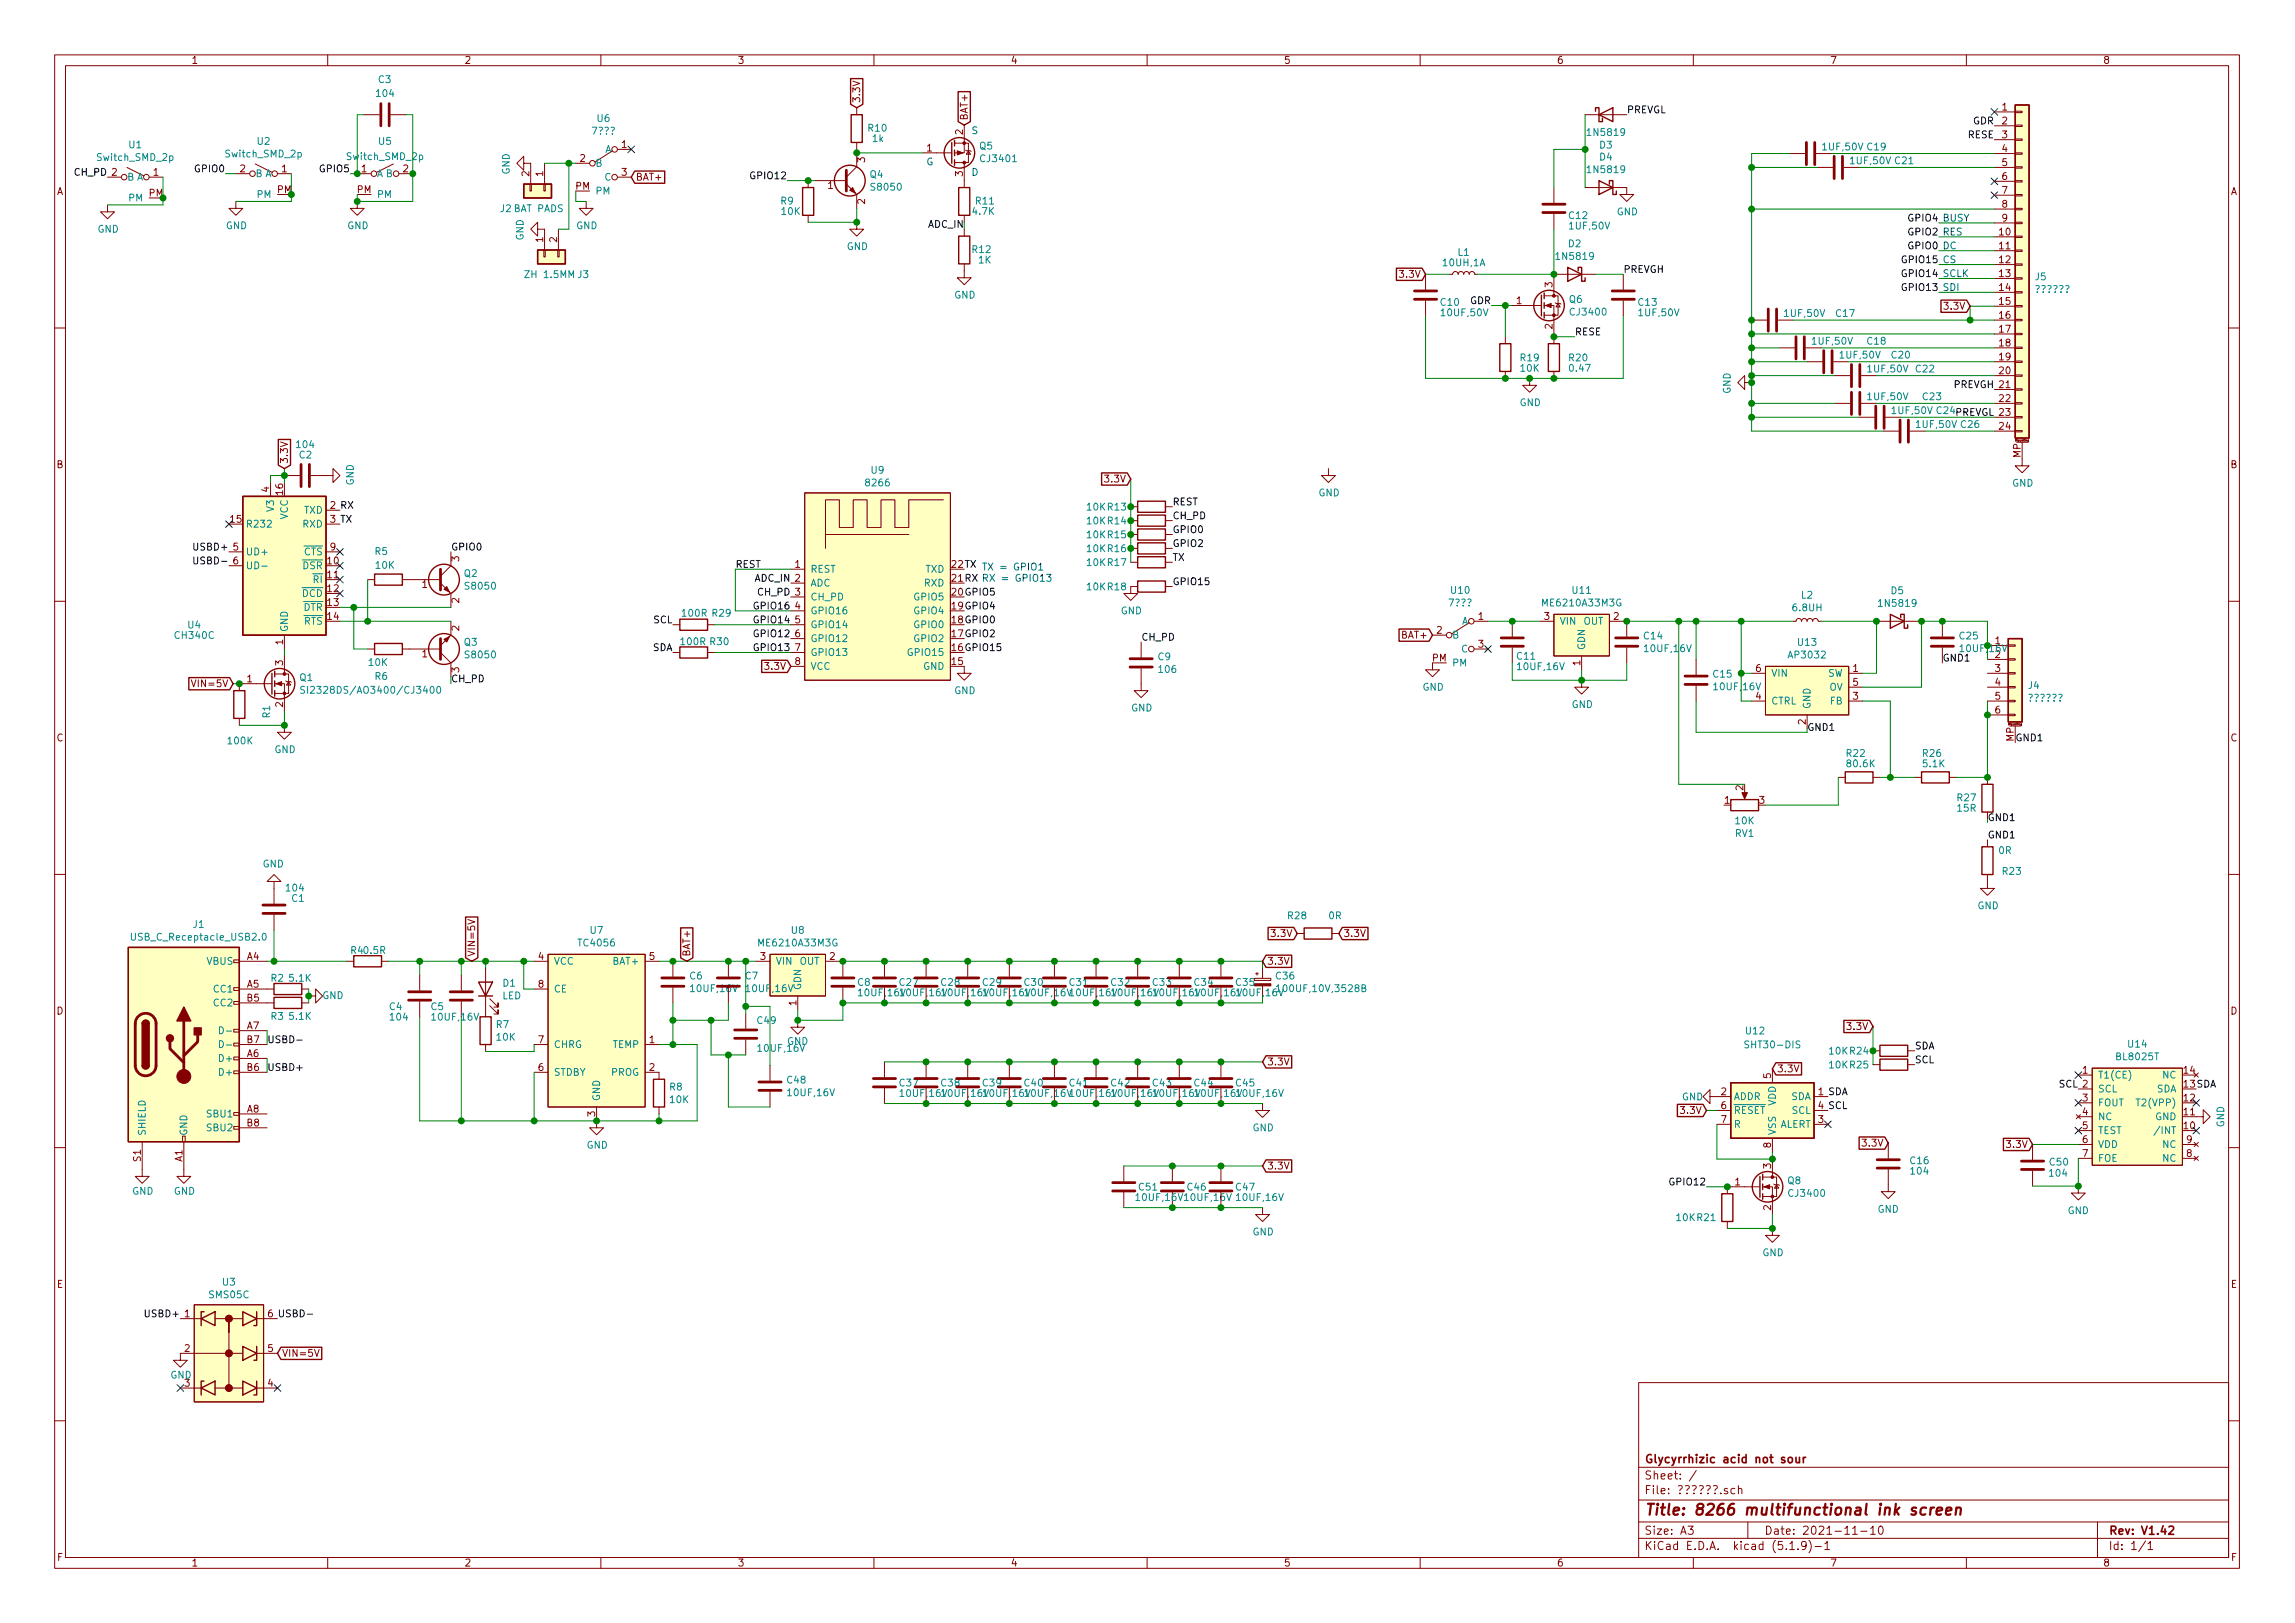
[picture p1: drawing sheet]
<svg xmlns="http://www.w3.org/2000/svg" width="420mm" height="297mm" viewBox="0 0 420 297" stroke-linecap="round" stroke-linejoin="round" font-family="sans-serif">
<defs><g id="words">
<text font-size="2.8" fill="#840000" x="301" y="277.3">Title: 8266 multifunctional ink screen</text>
<g font-size="2.1" fill="#840000">
<text x="301" y="267.8">Glycyrrhizic acid not sour</text>
<text x="301" y="273.5">File: .sch</text>
<text x="301" y="270.8">Sheet: /</text>
<text x="301" y="280.9">Size: A3</text>
<text x="323" y="280.9">Date: 2021-11-10</text>
<text x="386" y="280.9">Rev: V1.42</text>
<text x="301" y="283.7">KiCad E.D.A. kicad (5.1.9)-1</text>
<text x="386" y="283.7">Id: 1/1</text>
</g>
<g font-size="1.8" fill="#840000">
<text x="35" y="11.7">1</text>
<text x="85" y="11.7">2</text>
<text x="135" y="11.7">3</text>
<text x="185" y="11.7">4</text>
<text x="235" y="11.7">5</text>
<text x="285" y="11.7">6</text>
<text x="335" y="11.7">7</text>
<text x="385" y="11.7">8</text>
<text x="157.5" y="18.9" transform="rotate(-90 157.5 18.9)">3.3V</text>
<text x="177.2" y="22.1" transform="rotate(-90 177.2 22.1)">BAT+</text>
<text x="366.5" y="20.2">1</text>
<text x="366.5" y="22.8">2</text>
<text x="106.2" y="29.6">2</text>
<text x="113.8" y="27.1">1</text>
<text x="158.4" y="29.7" transform="rotate(-90 158.4 29.7)">3</text>
<text x="169.7" y="27.7">1</text>
<text x="176.3" y="24.6" transform="rotate(-90 176.3 24.6)">2</text>
<text x="366.5" y="25.3">3</text>
<text x="366.5" y="27.8">4</text>
<text x="10.4" y="35.7">A</text>
<text x="27.3" y="36">PM</text>
<text x="28.1" y="32.2">1</text>
<text x="44" y="31.5">2</text>
<text x="50.7" y="35.3">PM</text>
<text x="51.6" y="31.5">1</text>
<text x="65.4" y="35.3">PM</text>
<text x="66.2" y="31.5">1</text>
<text x="73.8" y="31.5">2</text>
<text x="96.9" y="32.3" transform="rotate(-90 96.9 32.3)">2</text>
<text x="99.4" y="32.3" transform="rotate(-90 99.4 32.3)">1</text>
<text x="105.4" y="34.7">PM</text>
<text x="113.8" y="32.2">3</text>
<text x="116.4" y="33.1">BAT+</text>
<text x="151.6" y="34.6">1</text>
<text x="176.3" y="32.3" transform="rotate(-90 176.3 32.3)">3</text>
<text x="366.5" y="30.4">5</text>
<text x="366.5" y="32.9">6</text>
<text x="366.5" y="35.5">7</text>
<text x="408.4" y="35.7">A</text>
<text x="158.4" y="37.3" transform="rotate(-90 158.4 37.3)">2</text>
<text x="366.5" y="38">8</text>
<text x="366.5" y="40.5">9</text>
<text x="99.4" y="44.3" transform="rotate(-90 99.4 44.3)">1</text>
<text x="102" y="44.3" transform="rotate(-90 102 44.3)">2</text>
<text x="366.1" y="43.1">10</text>
<text x="366.1" y="45.6">11</text>
<text x="256.6" y="50.8">3.3V</text>
<text x="284.2" y="52.6" transform="rotate(-90 284.2 52.6)">3</text>
<text x="366.1" y="48.2">12</text>
<text x="366.1" y="50.7">13</text>
<text x="366.1" y="53.2">14</text>
<text x="277.6" y="55.7">1</text>
<text x="356.3" y="56.7">3.3V</text>
<text x="366.1" y="55.8">15</text>
<text x="366.1" y="58.3">16</text>
<text x="284.2" y="60.2" transform="rotate(-90 284.2 60.2)">2</text>
<text x="366.1" y="60.9">17</text>
<text x="366.1" y="63.4">18</text>
<text x="366.1" y="65.9">19</text>
<text x="366.1" y="68.5">20</text>
<text x="366.1" y="73.6">22</text>
<text x="366.1" y="78.6">24</text>
<text x="370" y="83.8" transform="rotate(-90 370 83.8)">MP</text>
<text x="10.4" y="85.7">B</text>
<text x="52.7" y="85" transform="rotate(-90 52.7 85)">3.3V</text>
<text x="202.6" y="88.3">3.3V</text>
<text x="408.4" y="85.7">B</text>
<text x="42.2" y="95.7">15</text>
<text x="49.3" y="90.1" transform="rotate(-90 49.3 90.1)">4</text>
<text x="51.8" y="90.5" transform="rotate(-90 51.8 90.5)">16</text>
<text x="60.5" y="100.7">9</text>
<text x="60" y="103.3">10</text>
<text x="60" y="105.8">11</text>
<text x="77.3" y="107.6">1</text>
<text x="84.1" y="102.8" transform="rotate(-90 84.1 102.8)">3</text>
<text x="145.6" y="103.9">1</text>
<text x="60" y="108.4">12</text>
<text x="60" y="110.9">13</text>
<text x="60" y="113.4">14</text>
<text x="84.1" y="110.4" transform="rotate(-90 84.1 110.4)">2</text>
<text x="145.6" y="111.5">4</text>
<text x="270.7" y="113.4">1</text>
<text x="282.7" y="113.4">3</text>
<text x="295.4" y="113.4">2</text>
<text x="51.8" y="118" transform="rotate(-90 51.8 118)">1</text>
<text x="84.1" y="115.5" transform="rotate(-90 84.1 115.5)">2</text>
<text x="145.6" y="114.1">5</text>
<text x="145.6" y="116.6">6</text>
<text x="145.6" y="119.2">7</text>
<text x="256.8" y="116.9">BAT+</text>
<text x="263" y="116">2</text>
<text x="270.7" y="118.5">3</text>
<text x="365.3" y="117.9">1</text>
<text x="35.7" y="125.8">VIN=5V</text>
<text x="45.2" y="124.9">1</text>
<text x="51.8" y="121.8" transform="rotate(-90 51.8 121.8)">3</text>
<text x="77.3" y="120.3">1</text>
<text x="84.1" y="123.1" transform="rotate(-90 84.1 123.1)">3</text>
<text x="140.4" y="122.6">3.3V</text>
<text x="145.6" y="121.7">8</text>
<text x="174.3" y="121.7">15</text>
<text x="262.2" y="121.1">PM</text>
<text x="289.3" y="121.8" transform="rotate(-90 289.3 121.8)">1</text>
<text x="321.5" y="123">6</text>
<text x="339.2" y="123">1</text>
<text x="339.2" y="125.5">5</text>
<text x="365.3" y="120.4">2</text>
<text x="365.3" y="123">3</text>
<text x="365.3" y="125.5">4</text>
<text x="51.8" y="129.4" transform="rotate(-90 51.8 129.4)">2</text>
<text x="321.5" y="128.1">4</text>
<text x="339.2" y="128.1">3</text>
<text x="365.3" y="128.1">5</text>
<text x="365.3" y="130.6">6</text>
<text x="10.4" y="135.7">C</text>
<text x="330.6" y="132.6" transform="rotate(-90 330.6 132.6)">2</text>
<text x="368.7" y="135.7" transform="rotate(-90 368.7 135.7)">MP</text>
<text x="408.4" y="135.7">C</text>
<text x="315.7" y="147.1">1</text>
<text x="319.2" y="144.7" transform="rotate(-90 319.2 144.7)">2</text>
<text x="322.1" y="147.1">3</text>
<text x="233.1" y="171.5">3.3V</text>
<text x="245.9" y="171.5">3.3V</text>
<text x="45.2" y="175.7">A4</text>
<text x="87" y="175.1" transform="rotate(-90 87 175.1)">VIN=5V</text>
<text x="98.6" y="175.7">4</text>
<text x="118.9" y="175.7">5</text>
<text x="126.4" y="175.1" transform="rotate(-90 126.4 175.1)">BAT+</text>
<text x="139.2" y="175.7">3</text>
<text x="151.9" y="175.7">2</text>
<text x="231.9" y="176.6">3.3V</text>
<text x="10.4" y="185.7">D</text>
<text x="45.2" y="180.8">A5</text>
<text x="45.2" y="183.3">B5</text>
<text x="98.6" y="180.8">8</text>
<text x="145.8" y="184" transform="rotate(-90 145.8 184)">1</text>
<text x="408.4" y="185.7">D</text>
<text x="45.2" y="188.4">A7</text>
<text x="45.2" y="190.9">B7</text>
<text x="98.6" y="190.9">7</text>
<text x="118.9" y="190.9">1</text>
<text x="338.5" y="188.5">3.3V</text>
<text x="45.2" y="193.5">A6</text>
<text x="45.2" y="196">B6</text>
<text x="98.6" y="196">6</text>
<text x="118.9" y="196">2</text>
<text x="231.9" y="195">3.3V</text>
<text x="324.2" y="197.4" transform="rotate(-90 324.2 197.4)">5</text>
<text x="325.3" y="196.3">3.3V</text>
<text x="381.3" y="196.5">1</text>
<text x="399.8" y="196.5">14</text>
<text x="45.2" y="203.6">A8</text>
<text x="308" y="203.9">3.3V</text>
<text x="315.1" y="200.4">2</text>
<text x="315.1" y="203">6</text>
<text x="381.3" y="201.6">3</text>
<text x="399.8" y="201.6">12</text>
<text x="45.2" y="206.2">B8</text>
<text x="109" y="204.4" transform="rotate(-90 109 204.4)">3</text>
<text x="315.1" y="205.5">7</text>
<text x="332.9" y="205.5">3</text>
<text x="341.3" y="209.8">3.3V</text>
<text x="381.3" y="204.1">4</text>
<text x="381.3" y="206.7">5</text>
<text x="381.3" y="209.2">6</text>
<text x="399.8" y="206.7">10</text>
<text x="399.8" y="204.1">11</text>
<text x="400.3" y="209.2">9</text>
<text x="25.8" y="212.6" transform="rotate(-90 25.8 212.6)">S1</text>
<text x="33.4" y="212.6" transform="rotate(-90 33.4 212.6)">A1</text>
<text x="231.9" y="214">3.3V</text>
<text x="324.2" y="213.9" transform="rotate(-90 324.2 213.9)">3</text>
<text x="324.2" y="210.1" transform="rotate(-90 324.2 210.1)">8</text>
<text x="367.7" y="210.1">3.3V</text>
<text x="381.3" y="211.7">7</text>
<text x="400.3" y="211.7">8</text>
<text x="317.7" y="217">1</text>
<text x="324.2" y="221.5" transform="rotate(-90 324.2 221.5)">2</text>
<text x="10.4" y="235.7">E</text>
<text x="408.4" y="235.7">E</text>
<text x="33.8" y="247.4">2</text>
<text x="49" y="247.4">5</text>
<text x="51.6" y="248.3">VIN=5V</text>
<text x="33.8" y="253.8">3</text>
<text x="49" y="253.8">4</text>
<text x="10.5" y="285.7">F</text>
<text x="35" y="286.7">1</text>
<text x="85" y="286.7">2</text>
<text x="135" y="286.7">3</text>
<text x="185" y="286.7">4</text>
<text x="235" y="286.7">5</text>
<text x="285" y="286.7">6</text>
<text x="335" y="286.7">7</text>
<text x="385" y="286.7">8</text>
<text x="408.5" y="285.7">F</text>
</g>
<g font-size="1.8" fill="#008484">
<text x="69" y="17.7">104</text>
<text x="69.3" y="15.2">C3</text>
<text x="109.4" y="22.3">U6</text>
<text x="17.9" y="29.4">Switch_SMD_2p</text>
<text x="23.6" y="27.1">U1</text>
<text x="41.4" y="28.8">Switch_SMD_2p</text>
<text x="47.1" y="26.5">U2</text>
<text x="63.7" y="29.3">Switch_SMD_2p</text>
<text x="69.4" y="26.5">U5</text>
<text x="110" y="24.6">7</text>
<text x="110.7" y="28">A</text>
<text x="159" y="24.1">R10</text>
<text x="159.8" y="26">1k</text>
<text x="179.4" y="27.4">Q5</text>
<text x="179.7" y="29.7">CJ3401</text>
<text x="290.9" y="24.9">1N5819</text>
<text x="292.9" y="27.2">D3</text>
<text x="292.9" y="29.4">D4</text>
<text x="333.8" y="27.5">1UF,50V C19</text>
<text x="23.2" y="33.1">B A</text>
<text x="46.7" y="32.4">B A</text>
<text x="69" y="32.4">A B</text>
<text x="93.3" y="32" transform="rotate(-90 93.3 32)">GND</text>
<text x="109" y="30.5">B</text>
<text x="109" y="35.6">PM</text>
<text x="110.7" y="33.1">C</text>
<text x="159.3" y="32.6">Q4</text>
<text x="159.7" y="34.9">S8050</text>
<text x="290.9" y="31.7">1N5819</text>
<text x="338.9" y="30.1">1UF,50V C21</text>
<text x="23.6" y="36.9">PM</text>
<text x="41.4" y="41.9">GND</text>
<text x="47.1" y="36.2">PM</text>
<text x="63.6" y="41.9">GND</text>
<text x="69" y="36.2">PM</text>
<text x="91.6" y="38.8">J2 BAT PADS</text>
<text x="105.5" y="41.9">GND</text>
<text x="143" y="37.4">R9</text>
<text x="143.1" y="39.3">10K</text>
<text x="178.2" y="39.3">4.7K</text>
<text x="178.7" y="37.4">R11</text>
<text x="287.3" y="40.1">C12</text>
<text x="287.5" y="42">1UF,50V</text>
<text x="296" y="39.4">GND</text>
<text x="17.9" y="42.6">GND</text>
<text x="95.9" y="44" transform="rotate(-90 95.9 44)">GND</text>
<text x="155" y="45.8">GND</text>
<text x="178.1" y="46.3">R12</text>
<text x="267" y="46.8">L1</text>
<text x="285.2" y="47.6">1N5819</text>
<text x="287.2" y="45.2">D2</text>
<text x="96.5" y="50.9">ZH 1.5MM J3</text>
<text x="179.2" y="48.2">1K</text>
<text x="264.3" y="48.7">10UH,1A</text>
<text x="372.6" y="51.3">J5</text>
<text x="174.7" y="54.6">GND</text>
<text x="263.8" y="56">C10</text>
<text x="264.1" y="57.9">10UF,50V</text>
<text x="287.3" y="55.4">Q6</text>
<text x="287.7" y="57.7">CJ3400</text>
<text x="300" y="56">C13</text>
<text x="300.2" y="57.9">1UF,50V</text>
<text x="326.8" y="58">1UF,50V</text>
<text x="336.2" y="58">C17</text>
<text x="331.9" y="63.1">1UF,50V</text>
<text x="337" y="65.6">1UF,50V</text>
<text x="341.9" y="63.1">C18</text>
<text x="346.4" y="65.6">C20</text>
<text x="278.4" y="66.1">R19</text>
<text x="278.4" y="68">10K</text>
<text x="287.3" y="66.1">R20</text>
<text x="287.5" y="68">0.47</text>
<text x="342.1" y="68.2">1UF,50V</text>
<text x="350.8" y="68.2">C22</text>
<text x="278.2" y="74.3">GND</text>
<text x="316.8" y="72.1" transform="rotate(-90 316.8 72.1)">GND</text>
<text x="342.1" y="73.2">1UF,50V</text>
<text x="352.1" y="73.2">C23</text>
<text x="54.4" y="82">104</text>
<text x="54.8" y="83.9">C2</text>
<text x="351" y="78.3">1UF,50V C26</text>
<text x="64.8" y="88.9" transform="rotate(-90 64.8 88.9)">GND</text>
<text x="158.7" y="89">8266</text>
<text x="159.5" y="86.7">U9</text>
<text x="368.4" y="89.1">GND</text>
<text x="50.2" y="93.5" transform="rotate(-90 50.2 93.5)">V3</text>
<text x="52.7" y="95.1" transform="rotate(-90 52.7 95.1)">VCC</text>
<text x="55.7" y="94">TXD</text>
<text x="199" y="93.4">10K R13</text>
<text x="199" y="96">10K R14</text>
<text x="241.4" y="90.8">GND</text>
<text x="45" y="96.6">R232</text>
<text x="45" y="101.6">UD+</text>
<text x="55.4" y="96.6">RXD</text>
<text x="55.7" y="101.6">CTS</text>
<text x="68.7" y="101.6">R5</text>
<text x="199" y="98.5">10K R15</text>
<text x="199" y="101.1">10K R16</text>
<text x="45" y="104.2">UD-</text>
<text x="55.4" y="104.2">DSR</text>
<text x="57.4" y="106.7">RI</text>
<text x="68.8" y="104.1">10K</text>
<text x="85" y="105.6">Q2</text>
<text x="85.4" y="107.9">S8050</text>
<text x="148.3" y="104.8">REST</text>
<text x="148.3" y="107.4">ADC</text>
<text x="169.2" y="107.4">RXD</text>
<text x="169.4" y="104.8">TXD</text>
<text x="199" y="103.6">10K R17</text>
<text x="55.3" y="109.3">DCD</text>
<text x="55.5" y="111.8">DTR</text>
<text x="125" y="112.9">100R R29</text>
<text x="148.3" y="109.9">CH_PD</text>
<text x="148.3" y="112.4">GPIO16</text>
<text x="167.6" y="112.4">GPIO4</text>
<text x="167.6" y="109.9">GPIO5</text>
<text x="199" y="108">10K R18</text>
<text x="205.2" y="112.4">GND</text>
<text x="265.7" y="108.7">U10</text>
<text x="266.9" y="111">7</text>
<text x="282.7" y="111">ME6210A33M3G</text>
<text x="287.9" y="108.7">U11</text>
<text x="328.3" y="111.9">6.8UH</text>
<text x="329.8" y="109.6">L2</text>
<text x="344.2" y="111.1">1N5819</text>
<text x="346.2" y="108.7">D5</text>
<text x="32.2" y="116.9">CH340C</text>
<text x="34.4" y="115">U4</text>
<text x="52.7" y="115.7" transform="rotate(-90 52.7 115.7)">GND</text>
<text x="55.7" y="114.3">RTS</text>
<text x="85" y="118.2">Q3</text>
<text x="124.7" y="118.1">100R R30</text>
<text x="148.3" y="115">GPIO14</text>
<text x="148.3" y="117.5">GPIO12</text>
<text x="167.6" y="117.5">GPIO2</text>
<text x="167.6" y="115">GPIO0</text>
<text x="265.8" y="116.9">B</text>
<text x="267.6" y="114.3">A</text>
<text x="267.6" y="119.4">C</text>
<text x="285.5" y="114.3">VIN</text>
<text x="289.9" y="114.3">OUT</text>
<text x="290.2" y="119" transform="rotate(-90 290.2 119)">GDN</text>
<text x="301" y="117">C14</text>
<text x="301.3" y="119.3">10UF,16V</text>
<text x="329.2" y="118.2">U13</text>
<text x="358.8" y="117">C25</text>
<text x="54.9" y="124.6">Q1</text>
<text x="67.6" y="121.9">10K</text>
<text x="68.7" y="124.4">R6</text>
<text x="85.4" y="120.5">S8050</text>
<text x="148.3" y="120.1">GPIO13</text>
<text x="148.3" y="122.6">VCC</text>
<text x="166.6" y="120.1">GPIO15</text>
<text x="169" y="122.6">GND</text>
<text x="212" y="120.8">C9</text>
<text x="212.2" y="123.2">106</text>
<text x="265.8" y="122">PM</text>
<text x="277.8" y="120.7">C11</text>
<text x="278.1" y="122.6">10UF,16V</text>
<text x="313.7" y="124">C15</text>
<text x="324.2" y="123.9">VIN</text>
<text x="327.6" y="120.5">AP3032</text>
<text x="334.6" y="123.9">SW</text>
<text x="49.5" y="131.4" transform="rotate(-90 49.5 131.4)">R1</text>
<text x="57" y="127">SI2328DS/AO3400/CJ3400</text>
<text x="174.7" y="127">GND</text>
<text x="207.1" y="130.2">GND</text>
<text x="260.4" y="126.4">GND</text>
<text x="287.7" y="129.6">GND</text>
<text x="314" y="126.3">10UF,16V</text>
<text x="324.2" y="128.9">CTRL</text>
<text x="331.5" y="129.8" transform="rotate(-90 331.5 129.8)">GND</text>
<text x="334.9" y="126.4">OV</text>
<text x="335.1" y="128.9">FB</text>
<text x="371.4" y="126.1">J4</text>
<text x="41.8" y="136.2">100K</text>
<text x="50.2" y="137.8">GND</text>
<text x="338.1" y="138.5">R22</text>
<text x="338.3" y="140.4">80.6K</text>
<text x="352.1" y="138.5">R26</text>
<text x="352.1" y="140.4">5.1K</text>
<text x="358.4" y="146.6">R27</text>
<text x="358.4" y="148.6">15R</text>
<text x="317.7" y="153.2">RV1</text>
<text x="317.8" y="150.9">10K</text>
<text x="48.1" y="158.8">GND</text>
<text x="366" y="156.3">0R</text>
<text x="366.7" y="160.1">R23</text>
<text x="52.5" y="163.2">104</text>
<text x="53.4" y="165.1">C1</text>
<text x="362" y="166.4">GND</text>
<text x="24.6" y="172.1">USB_C_Receptacle_USB2.0</text>
<text x="35.4" y="169.8">J1</text>
<text x="106.1" y="173.2">TC4056</text>
<text x="108.1" y="170.9">U7</text>
<text x="139.2" y="173.2">ME6210A33M3G</text>
<text x="144.9" y="170.9">U8</text>
<text x="235.8" y="168.2">R28</text>
<text x="243.3" y="168.2">0R</text>
<text x="37.9" y="176.6">VBUS</text>
<text x="49.6" y="179.7">R2</text>
<text x="53.1" y="179.7">5.1K</text>
<text x="64.2" y="174.6">R4</text>
<text x="66.9" y="174.6">0.5R</text>
<text x="101.3" y="176.6">VCC</text>
<text x="112.4" y="176.6">BAT+</text>
<text x="126.3" y="179.3">C6</text>
<text x="136.5" y="179.3">C7</text>
<text x="142" y="176.6">VIN</text>
<text x="146.4" y="176.6">OUT</text>
<text x="233.7" y="179.3">C36</text>
<text x="39.3" y="181.6">CC1</text>
<text x="39.3" y="184.2">CC2</text>
<text x="59" y="182.8">GND</text>
<text x="71.3" y="184.9">C4</text>
<text x="78.9" y="184.9">C5</text>
<text x="91.9" y="182.9">LED</text>
<text x="92.1" y="180.6">D1</text>
<text x="101.3" y="181.6">CE</text>
<text x="126.7" y="181.6">10UF,16V</text>
<text x="136.8" y="181.6">10UF,16V</text>
<text x="146.7" y="181.3" transform="rotate(-90 146.7 181.3)">GDN</text>
<text x="157" y="180.4">C8</text>
<text x="157.4" y="182.3">10UF,16V10UF,16V10UF,16V10UF,16V10UF,16V10UF,16V10UF,16V10UF,16V10UF,16V10UF,16V</text>
<text x="164.7" y="180.4">C27</text>
<text x="172.4" y="180.4">C28</text>
<text x="180" y="180.4">C29</text>
<text x="187.6" y="180.4">C30</text>
<text x="195.9" y="180.4">C31</text>
<text x="203.5" y="180.4">C32</text>
<text x="211.1" y="180.4">C33</text>
<text x="218.7" y="180.4">C34</text>
<text x="226.3" y="180.4">C35</text>
<text x="234.6" y="181.6">100UF,10V,3528B</text>
<text x="49.6" y="186.7">R3</text>
<text x="53.1" y="186.7">5.1K</text>
<text x="71.5" y="186.8">104</text>
<text x="79.3" y="186.8">10UF,16V</text>
<text x="90.9" y="188.1">R7</text>
<text x="91" y="190.5">10K</text>
<text x="101.3" y="191.8">CHRG</text>
<text x="112.2" y="191.8">TEMP</text>
<text x="138.7" y="187.4">C49</text>
<text x="144.1" y="191.2">GND</text>
<text x="319.7" y="189.3">U12</text>
<text x="320" y="191.9">SHT30-DIS</text>
<text x="389.7" y="191.7">U14</text>
<text x="40.5" y="194.3">D+</text>
<text x="40.5" y="196.9">D+</text>
<text x="101.3" y="196.9">STDBY</text>
<text x="111.9" y="196.9">PROG</text>
<text x="139" y="192.5">10UF,16V</text>
<text x="334.9" y="193">10K R24</text>
<text x="334.9" y="195.5">10K R25</text>
<text x="384" y="197.4">T1(CE)</text>
<text x="387.6" y="194">BL8025T</text>
<text x="396" y="197.4">NC</text>
<text x="109.9" y="201.6" transform="rotate(-90 109.9 201.6)">GND</text>
<text x="122.6" y="199.6">R8</text>
<text x="122.7" y="201.9">10K</text>
<text x="144.2" y="198.3">C48</text>
<text x="144.4" y="200.6">10UF,16V</text>
<text x="164.7" y="198.8">C37</text>
<text x="165" y="200.7">10UF,16V10UF,16V10UF,16V10UF,16V10UF,16V10UF,16V10UF,16V10UF,16V10UF,16V</text>
<text x="172.4" y="198.8">C38</text>
<text x="180" y="198.8">C39</text>
<text x="187.6" y="198.8">C40</text>
<text x="195.9" y="198.8">C41</text>
<text x="203.5" y="198.8">C42</text>
<text x="211.1" y="198.8">C43</text>
<text x="218.7" y="198.8">C44</text>
<text x="226.3" y="198.8">C45</text>
<text x="307.9" y="201.4">GND</text>
<text x="317.4" y="201.3">ADDR</text>
<text x="317.4" y="203.9">RESET</text>
<text x="325.1" y="202.4" transform="rotate(-90 325.1 202.4)">VDD</text>
<text x="327.9" y="201.3">SDA</text>
<text x="328.1" y="203.9">SCL</text>
<text x="384" y="199.9">SCL</text>
<text x="384" y="202.5">FOUT</text>
<text x="391.7" y="202.5">T2(VPP)</text>
<text x="394.8" y="199.9">SDA</text>
<text x="26.7" y="207.9" transform="rotate(-90 26.7 207.9)">SHIELD</text>
<text x="34.3" y="207.9" transform="rotate(-90 34.3 207.9)">GND</text>
<text x="38.1" y="204.5">SBU1</text>
<text x="38.1" y="207">SBU2</text>
<text x="229.3" y="207">GND</text>
<text x="317.4" y="206.4">R</text>
<text x="325.1" y="207.8" transform="rotate(-90 325.1 207.8)">VSS</text>
<text x="325.7" y="206.4">ALERT</text>
<text x="384" y="205">NC</text>
<text x="384" y="207.6">TEST</text>
<text x="394.6" y="205">GND</text>
<text x="395.2" y="207.6">/INT</text>
<text x="407.2" y="206.3" transform="rotate(-90 407.2 206.3)">GND</text>
<text x="107.4" y="210.2">GND</text>
<text x="349.8" y="213.1">C16</text>
<text x="349.9" y="215">104</text>
<text x="375.3" y="213.3">C50</text>
<text x="375.3" y="215.4">104</text>
<text x="384" y="210.1">VDD</text>
<text x="384" y="212.6">FOE</text>
<text x="396" y="212.6">NC</text>
<text x="396" y="210.1">NC</text>
<text x="24.2" y="218.7">GND</text>
<text x="31.8" y="218.7">GND</text>
<text x="208.2" y="219.8">10UF,16V 10UF,16V</text>
<text x="208.6" y="217.9">C51</text>
<text x="217.4" y="217.9">C46</text>
<text x="226.3" y="217.9">C47</text>
<text x="226.6" y="219.8">10UF,16V</text>
<text x="327.3" y="216.7">Q8</text>
<text x="327.7" y="219">CJ3400</text>
<text x="343.7" y="222">GND</text>
<text x="229.3" y="226.1">GND</text>
<text x="307" y="223.5">10K R21</text>
<text x="378.5" y="222.2">GND</text>
<text x="322.7" y="229.9">GND</text>
<text x="38.4" y="237.6">SMS05C</text>
<text x="40.8" y="235.3">U3</text>
<text x="31.2" y="252.3">GND</text>
</g>
<g font-size="1.8">
<text x="297.8" y="20.7">PREVGL</text>
<text x="361.2" y="22.8">GDR</text>
<text x="360.3" y="25.3">RESE</text>
<text x="13.7" y="32.2">CH_PD 2</text>
<text x="35.9" y="31.5">GPIO0</text>
<text x="58.7" y="31.5">GPIO5</text>
<text x="137.7" y="32.8">GPIO12</text>
<text x="170" y="41.7">ADC_IN</text>
<text x="297.2" y="49.9">PREVGH</text>
<text x="269.1" y="55.7">GDR</text>
<text x="288.3" y="61.4">RESE</text>
<text x="357.7" y="71">PREVGH 21</text>
<text x="346.5" y="75.8">1UF,50V C24PREVGL 23</text>
<text x="60.5" y="93.1">2 RX</text>
<text x="60.5" y="95.7">3 TX</text>
<text x="214.6" y="92.5">REST</text>
<text x="214.6" y="95">CH_PD</text>
<text x="35.9" y="100.7">USBD+ 5</text>
<text x="82.5" y="100.7">GPIO0</text>
<text x="214.6" y="97.6">GPIO0</text>
<text x="214.6" y="100.1">GPIO2</text>
<text x="36.3" y="103.3">USBD- 6</text>
<text x="134.6" y="103.9">REST</text>
<text x="138.2" y="106.5">ADC_IN 2</text>
<text x="174.3" y="103.9">22TX</text>
<text x="214.6" y="107.1">GPIO15</text>
<text x="214.6" y="102.7">TX</text>
<text x="138.4" y="111.5">GPIO16</text>
<text x="138.8" y="109">CH_PD 3</text>
<text x="174.3" y="111.5">19GPIO4</text>
<text x="174.3" y="109">20GPIO5</text>
<text x="119.5" y="119.2">SDA</text>
<text x="119.7" y="114.1">SCL</text>
<text x="138.4" y="116.6">GPIO12</text>
<text x="138.4" y="119.2">GPIO13</text>
<text x="138.4" y="114.1">GPIO14</text>
<text x="174.3" y="119.2">16GPIO15</text>
<text x="174.3" y="116.6">17GPIO2</text>
<text x="174.3" y="114.1">18GPIO0</text>
<text x="208.9" y="117.3">CH_PD</text>
<text x="82.5" y="124.9">CH_PD</text>
<text x="355.6" y="121.1">GND1</text>
<text x="330.8" y="133.8">GND1</text>
<text x="368.9" y="135.7">GND1</text>
<text x="363.9" y="150.3">GND1</text>
<text x="363.9" y="153.5">GND1</text>
<text x="48.9" y="190.9">USBD-</text>
<text x="48.9" y="196">USBD+</text>
<text x="350.5" y="194.6">SCL</text>
<text x="350.5" y="192.1">SDA</text>
<text x="332.9" y="200.4">1 SDA</text>
<text x="332.9" y="203">4 SCL</text>
<text x="377" y="199">SCL 2</text>
<text x="399.8" y="199">13SDA</text>
<text x="306" y="217">GPIO12</text>
<text x="27" y="241.1">USBD+ 1</text>
<text x="49" y="241.1">6 USBD-</text>
</g>
<g font-size="1.8" fill="#0000c2">
<text x="177.8" y="24.5">S</text>
<text x="169.5" y="30.3">G</text>
<text x="177.8" y="32.2">D</text>
<text x="349.6" y="40.5">GPIO4 BUSY</text>
<text x="349.6" y="45.6">GPIO0 DC</text>
<text x="349.6" y="43.1">GPIO2 RES</text>
<text x="348.6" y="48.2">GPIO15 CS</text>
<text x="348.6" y="53.2">GPIO13 SDI</text>
<text x="348.6" y="50.7">GPIO14 SCLK</text>
<text x="174.3" y="106.5">21RX RX = GPIO13</text>
<text x="179.7" y="104.4">TX = GPIO1</text>
</g>
<text font-size="1.8" fill="#008400" x="359.1" y="119.3">10UF,16V</text>
<g font-size=".5" fill="#840000">
<text x="369" y="80.8">Mounting</text>
<text x="367.7" y="132.7">Mounting</text>
</g>
</g></defs>
<g fill="none" stroke="#840000" stroke-width=".18">
<path d="M10 10h400v277h-400zM12 12h396v273.1h-396zM60 10v2M110 10v2M156.8 19.7v1.3M160 10v2M210 10v2M260 10v2M310 10v2M360 10v2M19.7 37.5v1.3h1.3l-1.3 1.2-1.3-1.2h1.3M19.7 32.4h2.5"/>
<path d="M23.2 30.6l3.1 1.6M27.3 32.4h2.5M43.2 36.9v1.2h1.2l-1.2 1.3-1.3-1.3h1.3M43.2 31.8h2.5M46.7 30l3.1 1.5M50.8 31.8h2.5M65.4 36.9v1.2h1.3l-1.3 1.3-1.3-1.3h1.3M65.4 31.8h2.5M66.7 21h2.8M71.5 21h2.8M72 30l-3 1.5M73 31.8h2.6"/>
<path d="M95.9 29.9v-1.3l-1.3 1.3 1.3 1.3v-1.3h1.3v3.8M97 33.7h.3v1.3h-.3zM99.6 33.7h.2v1.3h-.2zM99.7 29.9v3.8M105.4 29.9h2.5M107.3 36.9v1.2h1.3l-1.3 1.3-1.3-1.3h1.3M112.1 27.6l-3.1 2M113 32.4h2.6M113 27.3h2.6M148 33.1v1.2M148 39.4v1.3M149.2 33.1h5.7"/>
<path d="M154.9 33.7l1.9 1.9v2.5M156.8 28v2.5l-1.9 1.9M156.8 26.1v1.2M168.9 28h5.3M174.8 26.2h2.5v3.6h-2.5M176.5 22.9v5.1h-1.7M176.5 29.8v4.5M176.5 39.4v1.3M176.8 27.5l.1 .1h.8l.1 .1M177.3 27.6l.4 .6h-.8zM284.5 34.3v2.8M284.5 39.2v2.7"/>
<path d="M290.2 34.3h7.6v1.3h1.3l-1.3 1.3-1.3-1.3h1.3M290.2 21h7.6M327.7 28.1h2.8M332.5 28.1h2.8M332.7 30.6h2.8M337.6 30.6h2.8M365.1 28.1h3.8M365.1 30.6h3.8M365.1 20.5h3.8M365.1 23h3.8M365.1 25.6h3.8M365.1 33.2h3.8"/>
<path d="M365.1 35.7h3.8M365.1 38.3h3.8M368.9 22.9h1.3v.3h-1.3zM368.9 20.4h1.3v.2h-1.3zM368.9 38.1h1.3v.3h-1.3zM368.9 35.6h1.3v.3h-1.3zM368.9 33.1h1.3v.2h-1.3zM368.9 30.5h1.3v.3h-1.3zM368.9 28h1.3v.2h-1.3zM368.9 25.4h1.3v.3h-1.3zM98.4 41.9v-1.2l-1.2 1.2 1.2 1.3v-1.3h1.3v3.9M99.6 45.8h.2v1.2h-.2z"/>
<path d="M102.1 45.8h.3v1.2h-.3zM102.2 41.9v3.9M156.8 40.7v1.2h1.3l-1.3 1.3-1.2-1.3h1.2M176.5 48.3v2.5h1.3l-1.3 1.3-1.2-1.3h1.2M176.5 41.9v1.3M261 50.2v2.8M261 55v2.8M265.4 50.2h.5l.2-.3 .2-.2 .5 .1 .2 .4 .1-.3 .3-.2 .4 .1 .2 .4 .1-.3 .3-.2 .4 .1 .2 .4 .1-.3 .3-.2 .4 .1 .2 .4h.5M276.9 55.9h5.3M282.7 55.9h1.8v5.1M282.7 54.1h2.5v3.6h-2.5M284.5 50.2h7.6"/>
<path d="M284.5 50.8v3.3M284.7 55.4l.2 .1h.7l.1 .2M285.2 55.5l.4 .7h-.7zM297.2 50.2v2.8M297.2 55v2.8M320.7 58.6h2.8M325.5 58.6h2.8M365.1 58.6h3.8M365.1 43.3h3.8M365.1 45.9h3.8M365.1 48.4h3.8M365.1 51h3.8"/>
<path d="M365.1 53.5h3.8M365.1 56h3.8M365.1 40.8h3.8M368.9 53.4h1.3v.2h-1.3zM368.9 55.9h1.3v.3h-1.3zM368.9 58.5h1.3v.2h-1.3zM368.9 50.8h1.3v.3h-1.3zM368.9 45.8h1.3v.2h-1.3zM368.9 43.2h1.3v.3h-1.3zM368.9 40.7h1.3v.2h-1.3zM368.9 48.3h1.3v.3h-1.3zM10 60h2"/>
<path d="M275.6 61.6v1.3M275.6 68v1.3M280 69.3v1.2h1.3l-1.3 1.3-1.2-1.3h1.2M284.5 61.6v1.3M284.5 68v1.3M319.4 70v-1.3l-1.3 1.3 1.3 1.3v-1.3h1.3M325.8 63.7h2.7M330.6 63.7h2.8M330.8 66.2h2.8M335.7 66.2h2.8M335.9 68.7h2.8M335.9 73.8h2.8"/>
<path d="M340.4 76.4h2.8M340.7 68.7h2.8M340.7 73.8h2.8M344.8 78.9h2.8M345.2 76.4h2.8M349.6 78.9h2.8M365.1 63.7h3.8M365.1 66.2h3.8M365.1 68.7h3.8M365.1 73.8h3.8M365.1 76.4h3.8M365.1 78.9h3.8"/>
<path d="M365.1 61.1h3.8M365.1 71.3h3.8M368.9 76.2h1.3v.3h-1.3zM368.9 78.8h1.3v.2h-1.3zM368.9 61h1.3v.3h-1.3zM368.9 63.5h1.3v.3h-1.3zM368.9 66.1h1.3v.2h-1.3zM368.9 68.6h1.3v.3h-1.3zM368.9 71.2h1.3v.2h-1.3zM368.9 73.7h1.3v.3h-1.3zM408 60h2M49.5 88.3v2.5"/>
<path d="M52.1 87h2.8M56.9 87h4.1v-1.2l1.2 1.2-1.2 1.3v-1.3M59.7 93.4h2.5M59.7 95.9h2.5M147.3 90.2h26.7v34.3h-26.7zM151.1 97.8h15.3M172.7 91.5h-6.3v5.1h-2.6v-5.1h-2.5v5.1h-2.6v-5.1h-2.5v5.1h-2.5v-5.1h-2.6v8.9M207 97.8h1.3M207 92.7h1.3M207 95.3h1.3M213.4 97.8h1.2M213.4 92.7h1.2"/>
<path d="M213.4 95.3h1.2M243.2 85.8v1.2h1.3l-1.3 1.3-1.3-1.3h1.3M369.2 80.9h2M370.2 80.9v4.4h1.3l-1.3 1.2-1.3-1.2h1.3M371.4 80.8l-.2-.1 .1-.2h.1v.4h-.2M10 110h2M41.9 101h2.5M41.9 103.5h2.5M52.1 116.2v2.6M59.7 101h2.5M67.3 118.8h1.3M67.3 106.1h1.3"/>
<path d="M73.7 118.8h6.9M73.7 106.1h6.9M80.6 106.7l1.9 1.9v2.6M80.6 119.4l1.9 1.9v2.6M82.5 113.7v2.5l-1.9 1.9M82.5 101v2.5l-1.9 1.9M123.2 114.3h1.3M123.2 119.4h1.3M129.5 114.3h1.3M129.5 119.4h1.3M144.8 104.2h2.5M144.8 106.7h2.5"/>
<path d="M144.8 109.3h2.5M144.8 111.8h2.5M144.8 114.3h2.5M144.8 116.9h2.5M144.8 119.4h2.5M207 102.9h1.3M207 100.4h1.3M208.3 107.4h-1.3v1.2h1.3l-1.3 1.3-1.3-1.3h1.3M208.9 117.5v2.8M213.4 102.9h1.2M213.4 100.4h1.2M213.4 107.4h1.2"/>
<path d="M262.3 116.2h2.5M269 114l-3.2 2M269.9 113.7h2.5M269.9 118.8h2.5M276.9 113.7v2.8M276.9 118.5v2.8M281.9 113.7h2.6M284.5 112.4h10.1v7.7h-10.1zM294.6 113.7h2.6M297.8 113.7v2.8M297.8 118.5v2.8M328.3 113.7h.5l.1-.3 .3-.2 .4 .1 .2 .4 .1-.3 .3-.2 .5 .1 .1 .4 .2-.3 .2-.2 .5 .1 .2 .4 .1-.3 .3-.2 .4 .1 .2 .4h.5"/>
<path d="M343.5 113.7h7.7M355.6 113.7v2.8M355.6 118.5v2.8M363.9 118.1h3.8M367.7 118h1.2v.3h-1.2zM408 110h2M35 124.4l.5 1.3 .4-1.3M43.8 125.1v1.3M43.8 131.5v1.3M44.4 125.1h5.4M50.3 125.1h1.8v5.1M50.3 123.4h2.5v3.5h-2.5"/>
<path d="M52.1 132.8v1.2h1.2l-1.2 1.3-1.3-1.3h1.3M52.1 120.1v3.3M52.3 124.6l.2 .2h.7l.1 .1M52.8 124.8l.4 .6h-.7zM144.8 122h2.5M176.5 122v1.2h1.3l-1.3 1.3-1.2-1.3h1.2M208.9 122.3v4.1h1.3l-1.3 1.3-1.3-1.3h1.3M262.3 121.3v1.3h1.2l-1.2 1.3-1.3-1.3h1.3M289.6 124.5v1.3h1.2l-1.2 1.2-1.3-1.2h1.3M289.6 120.1v2.5M310.5 120.7v2.8M310.5 125.5v2.8"/>
<path d="M320.7 123.2h2.5M320.7 128.3h2.5M323.2 122h15.3v8.8h-15.3zM330.8 130.8v2.6M338.5 123.2h2.5M338.5 125.8h2.5M338.5 128.3h2.5M363.9 120.7h3.8M363.9 123.2h3.8M363.9 125.8h3.8M363.9 128.3h3.8M363.9 130.8h3.8"/>
<path d="M367.7 128.2h1.2v.2h-1.2zM367.7 130.7h1.2v.3h-1.2zM367.7 125.6h1.2v.3h-1.2zM367.7 120.6h1.2v.2h-1.2zM367.7 123.1h1.2v.3h-1.2zM367.9 132.9h2.1M368.9 132.9v3M370.1 132.7l-.2-.1 .1-.2h.1v.4h-.1M319.4 144.8v1M336.5 142.3h1.3M342.9 142.3h1.3M350.5 142.3h1.3"/>
<path d="M356.9 142.3h1.2M363.9 142.3v1.2M363.9 153.7v1.3M10 160h2M42.8 175.7h1v.5h-1zM43.8 175.9h5.1M50.2 161.3h1.2l-1.2-1.2-1.3 1.2h1.3v4.1M50.2 167.4v2.8M63.5 175.9h1.3M69.8 175.9h1.3M76.8 178.5v2.8M84.5 178.5v2.8"/>
<path d="M85.6 168.3l1.3 .4-1.3 .4M88.9 177.2v8.9M97.8 175.9h2.5M100.3 174.7h17.8v27.9h-17.8zM118.1 175.9h2.5M123.2 175.9v2.8M133.3 175.9v2.8M138.4 175.9h2.6M141 174.7h10.1v7.6h-10.1zM151.1 175.9h2.6M154.3 175.9v2.8M161.9 175.9v2.8"/>
<path d="M169.5 175.9v2.8M177.2 175.9v2.8M184.8 175.9v2.8M193 175.9v2.8M200.7 175.9v2.8M208.3 175.9v2.8M215.9 175.9v2.8M223.5 175.9v2.8M229.6 179.1h3.1v.3h-3.1zM229.9 178.2h.5M230.1 178v.5M231.1 177.2v1.9"/>
<path d="M237.5 170.9h1.3M243.8 170.9h1.3M363.9 160.1v2.5h1.2l-1.2 1.3-1.3-1.3h1.3M408 160h2M42.8 196h1v.5h-1zM42.8 193.5h1v.5h-1zM42.8 190.9h1v.5h-1zM42.8 188.4h1v.5h-1zM42.8 183.3h1v.5h-1zM42.8 180.8h1v.5h-1zM43.8 181h6.4M43.8 193.7h5.1"/>
<path d="M43.8 188.6h5.1M43.8 183.6h6.4M43.8 196.3h5.1M43.8 191.2h5.1M55.2 181h1.3M55.2 183.6h1.3M56.5 182.3h1.3v-1.3l1.3 1.3-1.3 1.3v-1.3M76.8 183.3v2.8M84.5 183.3v2.8M88.9 191.2v1.2M89.7 184.1l1.5 1.5v-.8v.8h-.8M89.7 182.8l1.5 1.5v-.7v.7h-.8"/>
<path d="M97.8 181h2.5M97.8 196.3h2.5M97.8 191.2h2.5M118.1 196.3h2.5v1.2M118.1 191.2h2.5M123.2 180.8v2.8M133.3 180.8v2.8M136.5 185.5v2.8M136.5 190.3v2.8M141 195v2.8M141 199.8v2.8M146 186.7v1.3h1.3l-1.3 1.3-1.2-1.3h1.2"/>
<path d="M146 182.3v2.5M154.3 180.8v2.8M161.9 180.8v2.8M161.9 194.3v2.8M161.9 199.2v2.8M169.5 180.8v2.8M169.5 194.3v2.8M169.5 199.2v2.8M177.2 180.8v2.8M177.2 194.3v2.8M177.2 199.2v2.8M184.8 180.8v2.8"/>
<path d="M184.8 194.3v2.8M184.8 199.2v2.8M193 180.8v2.8M193 194.3v2.8M193 199.2v2.8M200.7 180.8v2.8M200.7 194.3v2.8M200.7 199.2v2.8M208.3 180.8v2.8M208.3 194.3v2.8M208.3 199.2v2.8M215.9 180.8v2.8"/>
<path d="M215.9 194.3v2.8M215.9 199.2v2.8M223.5 180.8v2.8M223.5 194.3v2.8M223.5 199.2v2.8M231.1 180.4v1.9M324.5 195.6v2.6M342.9 192.3h1.3M342.9 194.9h1.3M349.2 192.3h1.3M349.2 194.9h1.3M380.5 196.8h2.5"/>
<path d="M380.5 199.3h2.5M383 195.5h16.5v17.8h-16.5zM401.7 196.4l.8 .7M402.5 196.4l-.8 .7M10 210h2M26 209v6.3h1.3l-1.3 1.3-1.2-1.3h1.2M33.4 207.9h.5v1.1h-.5zM33.7 209v6.3h1.2l-1.2 1.3-1.3-1.3h1.3M42.8 206.2h1v.5h-1zM42.8 203.6h1v.5h-1zM43.8 203.9h5.1M43.8 206.4h5.1"/>
<path d="M109.2 202.6v3.8h1.3l-1.3 1.3-1.3-1.3h1.3M120.6 202.6v1.3M205.7 213.4v2.8M205.7 218.2v2.8M214.6 213.4v2.8M214.6 218.2v2.8M223.5 213.4v2.8M223.5 218.2v2.8M231.1 202v1.2h1.3l-1.3 1.3-1.2-1.3h1.2M313.1 200.7v-1.3l-1.3 1.3 1.3 1.3v-1.3h3.8M314.3 205.8h2.6M314.3 203.2h2.6"/>
<path d="M316.2 217.2v1.3M316.9 217.2h5.3M322.7 217.2h1.8v5.1M322.7 215.4h2.5v3.6h-2.5M324.5 208.3v2.6M324.5 212.1v3.3M324.7 216.7l.2 .1h.7l.2 .2M325.2 216.8l.4 .7h-.7zM332.1 200.7h2.5M332.1 205.8h2.5M332.1 203.2h2.5M345.7 214v4.1h1.3l-1.3 1.3-1.3-1.3h1.3"/>
<path d="M345.7 209.2v2.8M372.1 209.5v2.8M372.1 214.3v2.8M380.1 204l.8 .8M380.5 217.1v1.2h1.3l-1.3 1.3-1.3-1.3h1.3M380.5 201.8h2.5M380.5 204.4h2.5M380.5 206.9h2.5M380.5 209.5h2.5M380.5 212h2.5M380.9 204l-.8 .8M399.5 209.5h2.6"/>
<path d="M399.5 212h2.6M401.7 211.6l.8 .8M401.7 209.1l.8 .7M402.1 204.4h1.3v-1.3l1.2 1.3-1.2 1.2v-1.2M402.5 211.6l-.8 .8M402.5 209.1l-.8 .7M408 210h2M35.6 238.8h12.7v17.8h-12.7zM231.1 221v1.3h1.3l-1.3 1.3-1.2-1.3h1.2M316.2 223.6v1.2M324.5 224.8v1.3h1.3l-1.3 1.3-1.3-1.3h1.3M33 249h-1.3l1.3 1.2 1.3-1.2h-1.3v-1.3h8.9v6.3"/>
<path d="M33 254h3.8M33 241.3h3.8M39.4 254h5M39.4 241.3h5M41.9 243.9v-2.6v6.4h2.5M47 254h3.8M47 247.7h3.8M47 241.3h3.8M57.6 247l.4 1.2 .4-1.2M300 253h108v32.1h-108zM10 260h2M300 278.5h108"/>
<path d="M300 274.5h108M300 268.5h108M309 279.3h1l-.5 .6 .4 .1v.7l-.2 .1-.7-.1M309.8 272l.5-.1a.38 .38 0 0 1 .2 .4 .38 .38 0 0 1-.3 .3l-.1 .2M310.1 273.3v.1M310.5 269.1l-1.2 2M311.1 272l.5-.1a.37 .37 0 0 1 .2 .4 .37 .37 0 0 1-.3 .3l-.1 .2M311.4 273.3v.1M312.4 272l.5-.1 .2 .2v.3l-.3 .2-.1 .2M312.7 273.3v.1M313.7 272l.5-.1a.37 .37 0 0 1 .2 .4 .37 .37 0 0 1-.4 .3v.2M314 273.3v.1"/>
<path d="M315 273.3v.1M316.3 272.5a.37 .37 0 0 0-.6 .1v.2l.6 .2v.1l-.2 .3-.4-.1M317.6 272.5l-.4-.1-.3 .3 .1 .6 .2 .1 .4-.1M318.3 272.5a.37 .37 0 0 1 .6 .1v.8M318.3 271.9v1.5M320 278.5v3M342.5 279.7l.4-.4v1.5M344.1 279.4l.1-.1a.8 .8 0 0 1 .6 .8 .8 .8 0 0 1-.6 .7 1 1 0 0 1-.1-1.4zM384 278.5v6.6M408 260h2M60 285.1v1.9M110 285.1v1.9"/>
<path d="M160 285.1v1.9M210 285.1v1.9M260 285.1v1.9M300 281.5h108M310 285.1v1.9M327.7 283.6h.8M329.2 283.5v.1M330.7 282.7l-.3 .3h-.5l-.1-.3 .1-.5 .5-.1 .2 .2a1.27 1.27 0 0 1-.2 1.2l-.5 .1M331.2 281.9a1.71 1.71 0 0 1 0 2.3M332.3 283h1.2M334.1 282.5l.4-.4v1.5M334.1 283.6h.8"/>
<path d="M339.2 280.8h.8M340.7 280.2h1.1M342.5 280.8h.8M360 285.1v1.9M392.8 282l-1.3 2M393.2 282.5l.5-.4v1.5M393.2 283.6h.9"/>
<circle cx="22.7" cy="32.4" r=".51"/>
<circle cx="26.8" cy="32.4" r=".51"/>
<circle cx="46.2" cy="31.8" r=".51"/>
<circle cx="50.3" cy="31.8" r=".51"/>
<circle cx="68.5" cy="31.8" r=".51"/>
<circle cx="72.5" cy="31.8" r=".51"/>
<circle cx="108.5" cy="29.9" r=".51"/>
<circle cx="112.5" cy="32.4" r=".51"/>
<circle cx="112.5" cy="27.3" r=".51"/>
<circle cx="265.3" cy="116.2" r=".51"/>
<circle cx="269.4" cy="113.7" r=".51"/>
<circle cx="269.4" cy="118.8" r=".51"/>
</g>
<path d="M327.4 266.8l.3-.1 .4 .1v.6l-.1 .2-.3 .1-.3-.1zM328.8 266.7l.1 .9 .3 .1 .2-.1M329.4 266.7v1M330.1 266.7v1M330.6 266.7l-.5 .3M397.1 279.5l.6-.2 .2 .4-.9 1.1h.9" fill="none" stroke="#840000" stroke-width=".3"/>
<path d="M352.6 276a.68 .68 0 0 0-1 .3v.5l.1 .3 .2 .1 .6-.1M353.5 275.9l-.2 1.3M354.1 275.9a.55 .55 0 0 0-.7 .4M354.6 276.6l.9-.2v-.4l-.6-.1-.3 .3v.9l.2 .1 .5-.1M356.3 276.6l1-.2-.1-.4h-.8l-.2 .9 .3 .3 .6-.1M358.2 276.1a.5 .5 0 0 1 .8 .1l-.1 1M358.2 275.9l-.2 1.3" fill="none" stroke="#840000" stroke-width=".41"/>
<g fill="none" stroke="#840000" stroke-width=".25">
<path d="M155.7 14.4h2.3v4.7l-1.2 .6-1.1-.6zM175.4 16.8h2.2v5.5l-1.1 .6-1.1-.6zM368.9 19.2h2.6v61h-2.6zM95.9 33.7h5.1v2.5h-5.1zM116.2 31.3h5.5v2.2h-5.5l-.6-1.1zM146.9 34.3h2.1v5.1h-2.1zM155.8 21h2.1v5.1h-2.1zM174.2 26.1v3.8M174.8 25.7v1M174.8 27.5v1M174.8 29.2v1.1M175.5 34.3h2v5.1h-2z"/>
<path d="M292.1 20.4v-.7h.6v2.6h.7v-.7M292.7 21l2.6-1.3v2.6zM292.7 33.1l2.6 1.2-2.6 1.3zM294.6 33.7v-.6h.7v2.5h.6v-.6M98.4 45.8h5.1v2.5h-5.1zM175.5 43.2h2v5.1h-2zM255.7 49.1h4.6l.7 1.1-.7 1.1h-4.6zM282.2 54v3.8M282.7 53.6v1M282.7 55.4v1M282.7 57.2v1M287 48.9l2.6 1.3-2.6 1.3z"/>
<path d="M288.9 49.6v-.7h.7v2.6h.6v-.7M355.3 54.9h4.7l.7 1.1-.7 1.2h-4.7zM274.6 62.9h2v5.1h-2zM283.5 62.9h2v5.1h-2zM44.4 90.8h15.3v25.4h-15.3zM51 80.4h2.2v4.7l-1.1 .7-1.1-.7zM201.7 86.5h4.7l.6 1.2-.6 1.1h-4.7zM208.3 91.7h5.1v2.1h-5.1zM208.3 94.3h5.1v2h-5.1zM208.3 96.8h5.1v2h-5.1zM208.3 99.4h5.1v2h-5.1zM68.6 105.1h5.1v2h-5.1z"/>
<path d="M68.6 117.8h5.1v2h-5.1zM124.5 113.3h5v2.1h-5zM124.5 118.4h5v2h-5zM208.3 101.9h5.1v2h-5.1zM208.3 106.3h5.1v2.1h-5.1zM256.1 115.1h5.5l.7 1.1-.7 1.2h-5.5zM346.1 112.4l2.5 1.3-2.5 1.3zM348 113.1v-.7h.6v2.6h.6v-.7M367.7 116.9h2.5v15.2h-2.5zM34.6 124h7.4l.7 1.1-.7 1.1h-7.4zM42.8 126.4h2v5.1h-2zM49.8 123.2v3.8"/>
<path d="M50.3 122.8v1.1M50.3 124.6v1M50.3 126.4v1M139.4 120.8h4.7l.7 1.2-.7 1.1h-4.7zM316.9 146.3h5v2.1h-5zM337.8 141.3h5.1v2h-5.1zM351.8 141.3h5.1v2h-5.1zM362.8 155h2.1v5.1h-2.1zM362.8 143.5h2.1v5.1h-2.1zM23.5 173.4h20.3v35.6h-20.3zM50.2 180h5v2h-5zM64.8 174.9h5v2h-5z"/>
<path d="M85.2 167.8h2.3v7.5l-1.1 .6-1.2-.6zM87.6 179.7h2.6l-1.3 2.6zM124.6 169.8h2.2v5.5l-1.1 .6-1.1-.6zM231.8 174.8h4.7v2.2h-4.7l-.7-1.1zM232.2 169.7h4.7l.6 1.2-.6 1.1h-4.7zM238.8 169.8h5v2.1h-5zM245.7 169.7h4.7v2.3h-4.7l-.6-1.1zM26 195a.63 .63 0 0 0 .7 .6 .63 .63 0 0 0 .6-.6M26 187.4a.63 .63 0 0 1 .7-.7 .63 .63 0 0 1 .6 .7M50.2 182.5h5v2.1h-5zM87.6 182.3h2.6M87.9 186.1h2v5.1h-2z"/>
<path d="M119.6 197.5h2.1v5.1h-2.1zM231.8 193.2h4.7v2.3h-4.7l-.7-1.2zM316.9 198.2h15.2v10.1h-15.2zM325.1 194.5h4.7v2.2h-4.7l-.6-1.1zM337.6 186.8h4.7l.6 1.1-.6 1.1h-4.7zM344.2 191.3h5v2h-5zM344.2 193.8h5v2.1h-5zM231.8 212.3h4.7v2.2h-4.7l-.7-1.1zM307.1 202.1h4.7l.6 1.1-.6 1.2h-4.7zM315.2 218.5h2v5.1h-2zM322.2 215.3v3.8M322.7 214.9v1"/>
<path d="M322.7 216.7v1M322.7 218.5v1M340.4 208.1h4.7l.6 1.1-.6 1.1h-4.7zM366.8 208.3h4.7l.6 1.2-.6 1.1h-4.7zM36.8 254l2.6-1.2v2.5zM36.8 241.3l2.6-1.2v2.5zM37.3 252.8h-.5v2.5M37.3 240.1h-.5v2.5M44.4 252.8l2.6 1.2-2.6 1.3zM44.4 246.4l2.6 1.3-2.6 1.3zM44.4 240.1l2.6 1.2-2.6 1.3zM47 252.8v2.5h-.5"/>
<path d="M47 246.4v2.6h-.5M47 240.1v2.5h-.5M51.4 246.6h7.5v2.2h-7.5l-.6-1.1z"/>
<circle cx="155.6" cy="33.1" r="2.82"/>
<circle cx="175.6" cy="28" r="2.79"/>
<circle cx="283.6" cy="55.9" r="2.79"/>
<circle cx="81.3" cy="118.8" r="2.82"/>
<circle cx="81.3" cy="106.1" r="2.82"/>
<circle cx="51.2" cy="125.1" r="2.79"/>
<circle cx="323.6" cy="217.2" r="2.79"/>
</g>
<g fill="#840000" stroke="#840000" stroke-width=".18">
<path d="M50.5 125.1l1.1-.3v.7z"/>
<path d="M323 217.2l1-.4v.8z"/>
<path d="M175.3 27.6l1 .4-1 .4z"/>
<path d="M156.1 34.3l.5 1-1-.5z"/>
<path d="M318.9 145.1h1l-.5 1.1z"/>
<path d="M229.6 180h3.1v.4h-3.1z"/>
<path d="M283 55.9l1-.4v.8z"/>
<path d="M81.3 107.9l.5-.5 .5 1z"/>
<path d="M81.3 117l1-.5-.5 1z"/>
<circle cx="52.1" cy="126.9" r=".25"/>
<circle cx="52.1" cy="123.4" r=".25"/>
<circle cx="324.5" cy="219" r=".25"/>
<circle cx="324.5" cy="215.4" r=".25"/>
<circle cx="176.5" cy="26.2" r=".25"/>
<circle cx="176.5" cy="29.8" r=".25"/>
<circle cx="33.7" cy="197" r="1.27"/>
<circle cx="41.9" cy="247.7" r=".63"/>
<circle cx="41.9" cy="254" r=".63"/>
<circle cx="41.9" cy="241.3" r=".63"/>
<circle cx="284.5" cy="57.7" r=".25"/>
<circle cx="284.5" cy="54.1" r=".25"/>
</g>
<g fill="none" stroke="#008484" stroke-width=".18">
<path d="M31.1 28.6l.3-.1 .3 .3-.2 .5h-.4M54.6 28l.3-.1 .3 .2-.2 .6h-.4M76.8 28.4h.4l.2 .2-.1 .6h-.5M108.4 23.3h.9l-.6 1.2M111.9 23.4l.4-.1 .2 .2-.4 .6M112.1 24.4v.1M185.4 29.6h.7M372.7 52.3h.5l.1 .1-.3 .6M373 53.4v.1M373.8 52.3h.4l.2 .1-.3 .6M374.1 53.4v.1M374.9 52.3h.4l.2 .1-.3 .6"/>
<path d="M375.2 53.4v.1M376 52.3h.4l.2 .1-.3 .6M376.3 53.4v.1M377.1 52.3h.4a.45 .45 0 0 1-.2 .7M377.3 53.4v.1M378.2 52.3h.4l.2 .1-.4 .6M378.4 53.4v.1M47.9 103.6h1M265.3 109.6h.8l-.5 1.3M268.7 109.7l.4-.1 .2 .2-.3 .6M269 110.8v.1M55.8 125.7l-.5-.1-.2 .1v.4l.6 .3 .1 .3-.3 .2-.5-.1"/>
<path d="M56.3 125.6v1.3M78.9 125.7l.1-.1a.67 .67 0 0 1 .5 .6 .67 .67 0 0 1-.5 .7l-.2-.2-.1-.3zM80.1 125.7l.2-.1a.69 .69 0 0 1 .4 .6 .69 .69 0 0 1-.4 .7l-.2-.1-.1-.4zM371.4 127.1h.5l.2 .1-.4 .6M371.7 128.2v.1M372.5 127.1h.5l.2 .1-.4 .6M372.8 128.2v.1M373.6 127.1h.5l.1 .1-.3 .6M373.9 128.2v.1M374.7 127.1h.5l.1 .1-.3 .6M375 128.2v.1M375.8 127.1h.5a.45 .45 0 0 1-.3 .7"/>
<path d="M376 128.2v.1M376.9 127.1h.4l.2 .1-.4 .6M377.1 128.2v.1M24.1 170.8v1l.2 .3 .4-.1 .1-.2v-1M48.1 170.9l.2-.1a.69 .69 0 0 1 .4 .6 .69 .69 0 0 1-.4 .7l-.2-.3-.1-.2zM40.2 187.9a.64 .64 0 0 1 .7 .7 .64 .64 0 0 1-.7 .6zM40.2 190.5a.64 .64 0 0 1 .7 .6 .64 .64 0 0 1-.7 .6zM41.5 188.7h.9M41.5 191.2h.9M233.7 180.6l.3-.4v1.3M249.4 180.8h.5l.1-.2-.1-.2-.5-.2v1.3h.4l.2-.1 .1-.3-.3-.3M320.1 190.6l-.4-.1-.2 .1v.5l.5 .1 .1 .4-.2 .2-.5-.1"/>
<path d="M391.1 201.1h.7M395.4 206.2l-1.1 1.6"/>
</g>
<g fill="none" stroke="#840000" stroke-width=".51">
<path d="M69.7 19v4M71.2 19v4M154.9 31.2v3.8M282.4 38.9h4.1M282.4 37.4h4.1M330.7 26.1v4M332.2 26.1v4M335.8 28.6v4.1M337.3 28.6v4.1M259 54.8h4M259 53.2h4M295.1 54.8h4.1"/>
<path d="M295.1 53.2h4.1M323.7 56.6v4M325.2 56.6v4M328.8 61.6v4.1M330.3 61.6v4.1M333.9 64.2v4M335.4 64.2v4M339 66.7v4.1M339 71.8v4.1M340.5 66.7v4.1M340.5 71.8v4.1M343.4 74.3v4.1"/>
<path d="M344.9 74.3v4.1M347.9 76.9v4M349.4 76.9v4M55.1 85v4.1M56.6 85v4.1M80.6 104.2v3.8M80.6 116.9v3.8M274.8 118.3h4.1M274.8 116.7h4.1M295.8 118.3h4M295.8 116.7h4M353.6 118.3h4"/>
<path d="M353.6 116.7h4M206.9 122.1h4M206.9 120.6h4M308.5 125.3h4M308.5 123.7h4M48.1 165.6h4.1M48.1 167.2h4.1M121.2 179h4M131.3 179h4.1M152.3 179h4M159.9 179h4.1M167.5 179h4.1"/>
<path d="M175.1 179h4.1M182.8 179h4M191 179h4.1M198.6 179h4.1M206.2 179h4.1M213.9 179h4M221.5 179h4.1M25.3 186a1.89 1.89 0 0 1 2.1-.4 1.89 1.89 0 0 1 1.2 1.8v7.6a1.9 1.9 0 0 1-1.9 1.9 1.9 1.9 0 0 1-1.9-1.9v-7.8l.1-.5zM31.1 190.7v1.2l2.6 2.6M33.7 186.9v10.1M36.2 189.4v1.3l-2.5 2.5M74.8 183h4.1"/>
<path d="M74.8 181.5h4.1M82.4 183h4.1M82.4 181.5h4.1M121.2 180.5h4M131.3 180.5h4.1M134.5 190h4.1M134.5 188.5h4.1M138.9 199.6h4.1M138.9 198h4.1M152.3 180.5h4M159.9 180.5h4.1M159.9 198.9h4.1"/>
<path d="M159.9 197.4h4.1M167.5 180.5h4.1M167.5 198.9h4.1M167.5 197.4h4.1M175.1 180.5h4.1M175.1 198.9h4.1M175.1 197.4h4.1M182.8 180.5h4M182.8 198.9h4M182.8 197.4h4M191 180.5h4.1M191 198.9h4.1"/>
<path d="M191 197.4h4.1M198.6 180.5h4.1M198.6 198.9h4.1M198.6 197.4h4.1M206.2 180.5h4.1M206.2 198.9h4.1M206.2 197.4h4.1M213.9 180.5h4M213.9 198.9h4M213.9 197.4h4M221.5 180.5h4.1M221.5 198.9h4.1"/>
<path d="M221.5 197.4h4.1M203.7 218h4.1M203.7 216.4h4.1M212.6 218h4.1M212.6 216.4h4.1M221.5 218h4.1M221.5 216.4h4.1M343.7 213.8h4M343.7 212.3h4M370.1 214h4M370.1 212.5h4"/>
</g>
<g fill="#ffffc2" stroke="#ffffc2" stroke-width=".18">
<path d="M44.4 90.8h15.3v25.4h-15.3z"/>
<path d="M147.3 90.2h26.7v34.3h-26.7z"/>
<path d="M141 174.7h10.1v7.6h-10.1z"/>
<path d="M368.9 19.2h2.6v61h-2.6z"/>
<path d="M95.9 33.7h5.1v2.5h-5.1z"/>
<path d="M98.4 45.8h5.1v2.5h-5.1z"/>
<path d="M23.5 173.4h20.3v35.6h-20.3z"/>
<path d="M367.7 116.9h2.5v15.2h-2.5z"/>
<path d="M284.5 112.4h10.1v7.7h-10.1z"/>
<path d="M316.9 198.2h15.2v10.1h-15.2z"/>
<path d="M323.2 122h15.3v8.8h-15.3z"/>
<path d="M383 195.5h16.5v17.8h-16.5z"/>
<path d="M35.6 238.8h12.7v17.8h-12.7z"/>
<path d="M100.3 174.7h17.8v27.9h-17.8z"/>
</g>
<g fill="#840000" stroke="#840000" stroke-width=".25">
<path d="M26 195h1.3a.63 .63 0 0 1-.6 .6 .63 .63 0 0 1-.7-.6z"/>
<path d="M26.2 186.9a.63 .63 0 0 1 .7-.1 .63 .63 0 0 1 .4 .6h-1.3z"/>
<path d="M26 187.4h1.3v7.6h-1.3z"/>
<path d="M35.6 188.1h1.2v1.3h-1.2z"/>
<path d="M33.7 184.3l1.2 2.6h-2.5z"/>
<circle cx="31.1" cy="190" r=".63"/>
</g>
<g fill="none" stroke="#008400" stroke-width=".18">
<path d="M29.8 32.4v5.1h-10.1M41.3 31.8h1.9M53.3 31.8v5.1h-10.1M66.7 21h-1.3v10.8h-1.3M74.3 21h1.3v15.9h-10.2v-1.3M99.7 29.9h5.7M104.1 29.9v12h-1.9M105.4 35v1.9h1.9M144.1 33.1h5.1M156.8 27.3v.7h12.1M156.8 38.1v2.6h-8.8M290.2 21v13.3"/>
<path d="M290.2 27.3h-5.7v7M320.7 30.6h12M320.7 38.3h44.4M327.7 28.1h-7v50.8h24.1M335.3 28.1h29.8M340.4 30.6h24.7M261 57.8v11.5h36.2v-11.5M261 50.2h4.4M270.5 50.2h14M273 55.9h3.9M275.6 55.9v5.7M284.5 41.9v8.9"/>
<path d="M292.1 50.2h5.1M328.3 58.6h36.8M355 53.5h10.1M355 43.3h10.1M355 40.8h10.1M355 45.9h10.1M355 48.4h10.1M355 51h10.1M365.1 56h-4.4v2.6M284.5 61v.6h3.8M320.7 76.4h19.7M320.7 73.8h15.2"/>
<path d="M320.7 61.1h44.4M320.7 66.2h10.1M320.7 63.7h5.1M320.7 68.7h15.2M333.4 63.7h31.7M338.5 66.2h26.6M343.5 73.8h21.6M343.5 68.7h21.6M348 76.4h17.1M352.4 78.9h12.7M52.1 85.8v2.5M52.1 87h-2.6v1.3"/>
<path d="M207 87.7v15.2M52.1 118.8v1.3M62.2 113.7h20.3M62.2 111.2h20.3M64.8 111.2v7.6h2.5M67.3 106.1v7.6M130.8 114.3h14M130.8 119.4h14M144.8 104.2h-10.2v7.6h10.2M272.4 113.7h9.5M297.2 113.7h31.1M307.3 113.7v29.8h12.1"/>
<path d="M310.5 113.7v7M318.8 113.7v14.6h1.9M333.4 113.7h10.1v9.5h-2.5M351.2 113.7h12.7v7M351.8 113.7v12.1h-10.8M42.7 125.1h1.7M52.1 130.2v2.6h-8.3M276.9 121.3v3.2h20.9v-3.2M289.6 122.6v1.9M310.5 128.3v5.7h20.3M318.8 123.2h1.9M341 128.3h5.1v14"/>
<path d="M363.9 128.3v14h-5.8M336.5 142.3v5.1h-13.3M344.2 142.3h6.3M48.9 175.9h14.6M50.2 170.2v5.7M71.1 175.9h26.7M76.8 175.9v2.6M84.5 175.9v2.6M88.9 175.9v1.3M95.9 175.9v5.1h1.9M120.6 175.9h17.8M136.5 175.9v9.6"/>
<path d="M153.7 175.9h77.4v1.3M48.9 188.6v2.6M48.9 193.7v2.6M56.5 181v2.6M76.8 186.1v19h50.8v-13.9h-7M84.5 186.1v19M97.8 191.2v1.2h-8.9M97.8 196.3v8.8M123.2 183.6v7.6M130.2 186.7v6.4h6.3M133.3 183.6v3.1h-10.1M133.3 193.1v9.5h7.7"/>
<path d="M136.5 184.2h4.5v10.8M161.9 194.3h69.2M231.1 182.3v1.3h-76.8v3.1h-8.3v-1.9M342.9 187.9v7M120.6 203.9v1.2M161.9 202h69.2M205.7 213.4h25.4M312.4 203.2h1.9M312.4 217.2h4.5M314.3 205.8v6.3h10.2v-1.2M372.1 209.5h8.4M380.5 212v5.1h-8.4"/>
<path d="M205.7 221h25.4M324.5 222.3v2.5h-8.3"/>
</g>
<path d="M35.5 101.9v1.1l.2 .2h.3l.2-.2v-1.1M54.3 190.4h1M56.2 240.5h1" fill="none" stroke="#000" stroke-width=".18"/>
<path d="M188.9 103.2l.3-.1a.44 .44 0 0 1 .5 .4l-.1 .7-.2 .1h-.4a1.07 1.07 0 0 1-.1-1.1zM190.2 103.4l.3-.3v1.2M190.2 104.3h.7M190.5 106.4h.7M191.6 105.1h.8l-.4 .5 .4 .1v.6l-.2 .1-.6-.1" fill="none" stroke="#0000c2" stroke-width=".18"/>
<g fill="#008400" stroke="#008400" stroke-width=".25">
<circle cx="123.2" cy="191.2" r=".51"/>
<circle cx="169.5" cy="175.9" r=".51"/>
<circle cx="320.7" cy="66.2" r=".51"/>
<circle cx="133.4" cy="175.9" r=".51"/>
<circle cx="280" cy="69.3" r=".51"/>
<circle cx="363.9" cy="130.8" r=".51"/>
<circle cx="154.3" cy="175.9" r=".51"/>
<circle cx="123.2" cy="186.7" r=".51"/>
<circle cx="320.7" cy="68.7" r=".51"/>
<circle cx="351.8" cy="113.7" r=".51"/>
<circle cx="56.5" cy="182.3" r=".51"/>
<circle cx="215.9" cy="202" r=".51"/>
<circle cx="161.9" cy="175.9" r=".51"/>
<circle cx="104.1" cy="29.9" r=".51"/>
<circle cx="307.3" cy="113.7" r=".51"/>
<circle cx="120.7" cy="205.1" r=".51"/>
<circle cx="275.6" cy="55.9" r=".51"/>
<circle cx="52.1" cy="87" r=".51"/>
<circle cx="29.8" cy="36.2" r=".51"/>
<circle cx="320.7" cy="73.8" r=".51"/>
<circle cx="95.9" cy="175.9" r=".51"/>
<circle cx="320.7" cy="70" r=".51"/>
<circle cx="65.4" cy="31.8" r=".51"/>
<circle cx="320.7" cy="76.4" r=".51"/>
<circle cx="75.6" cy="31.8" r=".51"/>
<circle cx="355.6" cy="113.7" r=".51"/>
<circle cx="318.8" cy="113.7" r=".51"/>
<circle cx="50.2" cy="175.9" r=".51"/>
<circle cx="207" cy="100.4" r=".51"/>
<circle cx="76.8" cy="175.9" r=".51"/>
<circle cx="146.1" cy="186.7" r=".51"/>
<circle cx="207" cy="97.8" r=".51"/>
<circle cx="316.2" cy="217.2" r=".51"/>
<circle cx="290.2" cy="27.3" r=".51"/>
<circle cx="324.5" cy="224.8" r=".51"/>
<circle cx="207" cy="95.3" r=".51"/>
<circle cx="343.5" cy="113.7" r=".51"/>
<circle cx="318.8" cy="123.2" r=".51"/>
<circle cx="360.7" cy="58.6" r=".51"/>
<circle cx="342.9" cy="192.3" r=".51"/>
<circle cx="346.1" cy="142.3" r=".51"/>
<circle cx="207" cy="92.7" r=".51"/>
<circle cx="65.4" cy="36.9" r=".51"/>
<circle cx="310.5" cy="113.7" r=".51"/>
<circle cx="284.5" cy="61.6" r=".51"/>
<circle cx="284.5" cy="69.3" r=".51"/>
<circle cx="363.9" cy="142.3" r=".51"/>
<circle cx="84.5" cy="205.1" r=".51"/>
<circle cx="53.3" cy="35.6" r=".51"/>
<circle cx="84.5" cy="175.9" r=".51"/>
<circle cx="52.1" cy="132.8" r=".51"/>
<circle cx="123.2" cy="175.9" r=".51"/>
<circle cx="320.7" cy="63.7" r=".51"/>
<circle cx="43.8" cy="125.1" r=".51"/>
<circle cx="214.6" cy="213.4" r=".51"/>
<circle cx="193" cy="183.6" r=".51"/>
<circle cx="200.7" cy="183.6" r=".51"/>
<circle cx="200.7" cy="202" r=".51"/>
<circle cx="208.3" cy="183.6" r=".51"/>
<circle cx="324.5" cy="212.1" r=".51"/>
<circle cx="215.9" cy="183.6" r=".51"/>
<circle cx="223.5" cy="183.6" r=".51"/>
<circle cx="284.5" cy="50.2" r=".51"/>
<circle cx="97.8" cy="205.1" r=".51"/>
<circle cx="169.5" cy="194.3" r=".51"/>
<circle cx="177.2" cy="194.3" r=".51"/>
<circle cx="214.6" cy="221" r=".51"/>
<circle cx="184.8" cy="194.3" r=".51"/>
<circle cx="193" cy="194.3" r=".51"/>
<circle cx="156.8" cy="40.7" r=".51"/>
<circle cx="200.7" cy="194.3" r=".51"/>
<circle cx="133.4" cy="193.1" r=".51"/>
<circle cx="208.3" cy="194.3" r=".51"/>
<circle cx="215.9" cy="194.3" r=".51"/>
<circle cx="136.5" cy="184.2" r=".51"/>
<circle cx="223.5" cy="194.3" r=".51"/>
<circle cx="130.2" cy="186.7" r=".51"/>
<circle cx="169.5" cy="202" r=".51"/>
<circle cx="177.2" cy="202" r=".51"/>
<circle cx="136.5" cy="175.9" r=".51"/>
<circle cx="184.8" cy="202" r=".51"/>
<circle cx="223.5" cy="221" r=".51"/>
<circle cx="193" cy="202" r=".51"/>
<circle cx="109.2" cy="205.1" r=".51"/>
<circle cx="215.9" cy="175.9" r=".51"/>
<circle cx="67.3" cy="113.7" r=".51"/>
<circle cx="297.8" cy="113.7" r=".51"/>
<circle cx="156.8" cy="28" r=".51"/>
<circle cx="184.8" cy="175.9" r=".51"/>
<circle cx="289.6" cy="124.5" r=".51"/>
<circle cx="320.7" cy="58.6" r=".51"/>
<circle cx="193" cy="175.9" r=".51"/>
<circle cx="200.7" cy="175.9" r=".51"/>
<circle cx="275.6" cy="69.3" r=".51"/>
<circle cx="320.7" cy="30.6" r=".51"/>
<circle cx="177.2" cy="175.9" r=".51"/>
<circle cx="64.8" cy="111.2" r=".51"/>
<circle cx="276.9" cy="113.7" r=".51"/>
<circle cx="208.3" cy="175.9" r=".51"/>
<circle cx="320.7" cy="38.3" r=".51"/>
<circle cx="223.5" cy="175.9" r=".51"/>
<circle cx="148" cy="33.1" r=".51"/>
<circle cx="154.3" cy="183.6" r=".51"/>
<circle cx="223.5" cy="202" r=".51"/>
<circle cx="320.7" cy="61.1" r=".51"/>
<circle cx="223.5" cy="213.4" r=".51"/>
<circle cx="161.9" cy="183.6" r=".51"/>
<circle cx="380.5" cy="217.1" r=".51"/>
<circle cx="169.5" cy="183.6" r=".51"/>
<circle cx="177.2" cy="183.6" r=".51"/>
<circle cx="88.9" cy="175.9" r=".51"/>
<circle cx="184.8" cy="183.6" r=".51"/>
<circle cx="208.3" cy="202" r=".51"/>
</g>
<g fill="none" stroke="#000084" stroke-width=".18">
<path d="M364.5 19.9l1.2 1.2M365.7 19.9l-1.2 1.2M115 26.7l1.2 1.3M116.2 26.7l-1.2 1.3M364.5 32.6l1.2 1.2M364.5 35.1l1.2 1.2M365.7 32.6l-1.2 1.2M365.7 35.1l-1.2 1.2M41.3 95.3l1.2 1.2M42.5 95.3l-1.2 1.2M61.6 108l1.2 1.2M61.6 105.5l1.2 1.2"/>
<path d="M61.6 102.9l1.2 1.3M61.6 100.4l1.2 1.2M62.8 108l-1.2 1.2M62.8 105.5l-1.2 1.2M62.8 102.9l-1.2 1.3M62.8 100.4l-1.2 1.2M271.8 118.2l1.2 1.2M273 118.2l-1.2 1.2M379.9 196.2l1.2 1.2M381.1 196.2l-1.2 1.2M334 205.2l1.3 1.2M335.3 205.2l-1.3 1.2"/>
<path d="M379.9 206.3l1.2 1.2M379.9 201.2l1.2 1.2M381.1 206.3l-1.2 1.2M381.1 201.2l-1.2 1.2M401.5 201.2l1.2 1.2M401.5 206.3l1.2 1.2M402.7 201.2l-1.2 1.2M402.7 206.3l-1.2 1.2M32.4 253.4l1.2 1.2M33.6 253.4l-1.2 1.2M50.2 253.4l1.2 1.2M51.4 253.4l-1.2 1.2"/>
</g>
<use href="#words"/>
</svg>
